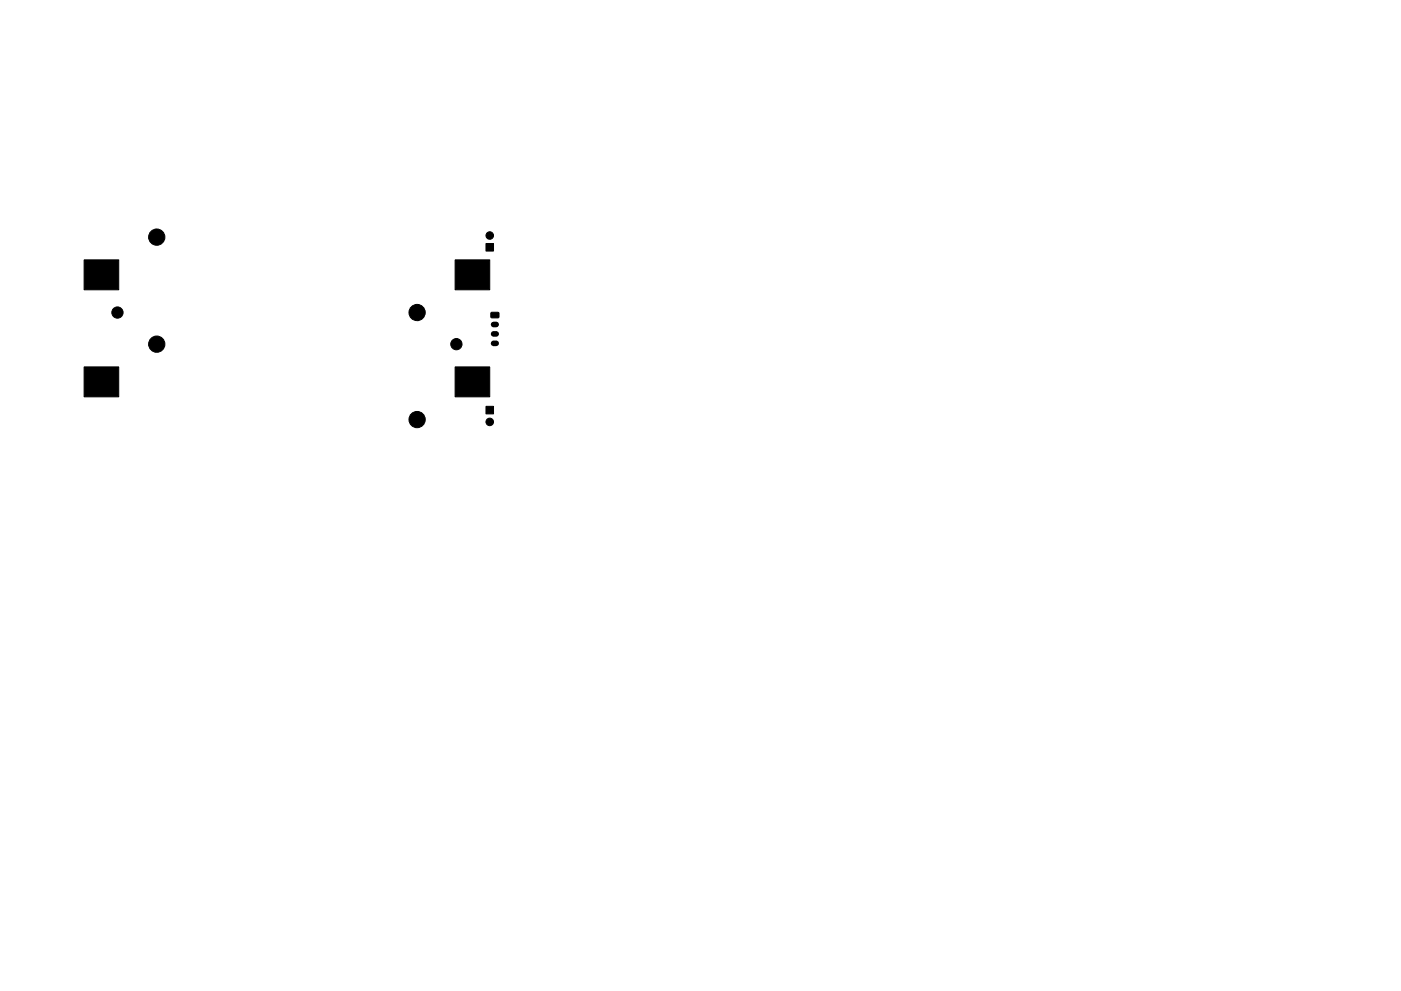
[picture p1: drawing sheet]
<svg xmlns="http://www.w3.org/2000/svg" width="297mm" height="210mm" viewBox="0 0 297 210" stroke-linecap="round" stroke-linejoin="round" font-family="sans-serif">
<g fill="#000" stroke="#000" stroke-width=".21">
<path d="M103 51.7h1.6v1.6h-1.6zM17.8 55.1h7.4v6.4h-7.4zM17.8 77.8h7.4v6.4h-7.4zM96.5 55.1h7.3v6.4h-7.3zM96.5 77.8h7.3v6.4h-7.3zM104.1 66.3h1.5l.2 .2v.8l-.2 .1h-1.4l-.1-.2zM103 86.2h1.6v1.6h-1.6z"/>
<circle cx="33.2" cy="50.3" r="1.73"/>
<circle cx="103.8" cy="50" r=".8"/>
<circle cx="24.9" cy="66.3" r="1.19"/>
<circle cx="33.2" cy="73" r="1.72"/>
<circle cx="88.4" cy="66.3" r="1.72"/>
<circle cx="96.8" cy="73" r="1.2"/>
<circle cx="88.4" cy="89" r="1.72"/>
<circle cx="103.8" cy="89.5" r=".8"/>
</g>
<path d="M104.7 68.8h.5M104.7 70.8h.5M104.7 72.8h.5" fill="none" stroke="#000" stroke-width="1.2"/>
</svg>
